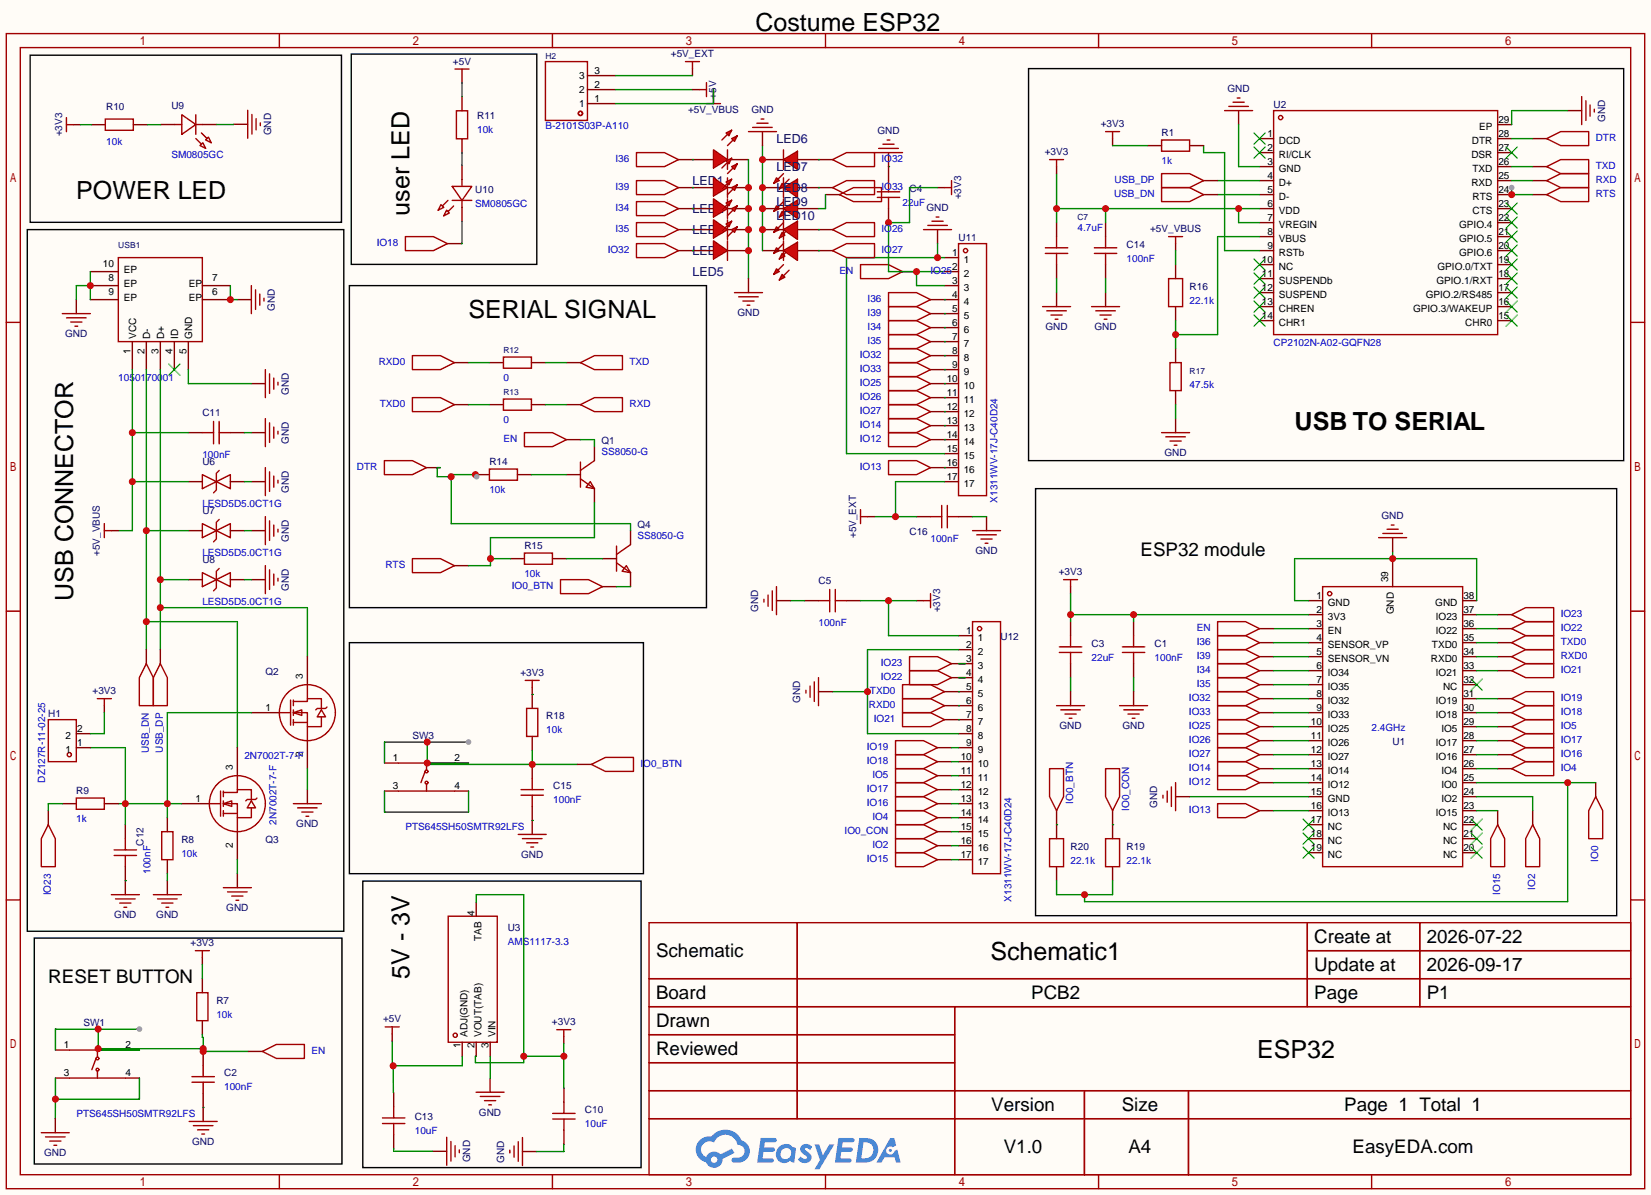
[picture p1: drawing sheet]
<svg xmlns="http://www.w3.org/2000/svg" width="299mm" height="217mm" viewBox="0 0 299 217" stroke-linecap="round" stroke-linejoin="round" font-family="sans-serif">
<defs><g id="words">
<g font-size="4.5">
<text x="137" y="5.6">Costume ESP32</text>
<text x="13.8" y="36">POWER LED</text>
<text x="74.3" y="39.1" transform="rotate(-90 74.3 39.1)">user LED</text>
<text x="85" y="57.6">SERIAL SIGNAL</text>
<text x="234.8" y="77.9">USB TO SERIAL</text>
<text x="13.3" y="109" transform="rotate(-90 13.3 109)">USB CONNECTOR</text>
<text x="74.3" y="177.5" transform="rotate(-90 74.3 177.5)">5V - 3V</text>
<text x="179.6" y="174.2">Schematic1</text>
<text x="228" y="192">ESP32</text>
</g>
<g font-size="3.4">
<text x="206.9" y="100.8">ESP32 module</text>
<text x="119" y="173.6">Schematic</text>
<text x="238.4" y="171.1">Create at</text>
<text x="258.8" y="171.1">2026-07-22</text>
<text x="8.8" y="178.3">RESET BUTTON</text>
<text x="238.4" y="176.2">Update at</text>
<text x="258.8" y="176.2">2026-09-17</text>
<text x="119" y="181.2">Board</text>
<text x="187" y="181.2">PCB2</text>
<text x="238.4" y="181.2">Page</text>
<text x="258.8" y="181.2">P1</text>
<text x="119" y="186.3">Drawn</text>
<text x="119" y="191.4">Reviewed</text>
<text x="179.8" y="201.6">Version</text>
<text x="203.5" y="201.6">Size</text>
<text x="243.8" y="201.6">Page 1 Total 1</text>
<text x="182.1" y="209.2">V1.0</text>
<text x="204.7" y="209.2">A4</text>
<text x="245.3" y="209.2">EasyEDA.com</text>
</g>
<g font-size="2.3" fill="#000080">
<text x="140.8" y="25.9">LED6</text>
<text x="125.6" y="33.5">LED1</text>
<text x="140.8" y="31">LED7</text>
<text x="140.8" y="34.8">LED8</text>
<text x="125.6" y="38.6">LED2</text>
<text x="140.8" y="37.3">LED9</text>
<text x="140.8" y="39.8">LED10</text>
<text x="125.6" y="42.4">LED3</text>
<text x="125.6" y="46.2">LED4</text>
<text x="125.6" y="50">LED5</text>
</g>
<g font-size="1.8" fill="#000080">
<text x="82.2" y="11.7">+5V</text>
<text x="121.7" y="10.4">+5V_EXT</text>
<text x="129.9" y="17.9" transform="rotate(-90 129.9 17.9)">+5V</text>
<text x="222.6" y="16.7">GND</text>
<text x="19.3" y="19.9">R10</text>
<text x="31.1" y="19.8">U9</text>
<text x="86.5" y="21.6">R11</text>
<text x="124.8" y="20.5">+5V_VBUS</text>
<text x="136.3" y="20.5">GND</text>
<text x="199.7" y="23.1">+3V3</text>
<text x="231" y="19.5">U2</text>
<text x="291.2" y="22.1" transform="rotate(-90 291.2 22.1)">GND</text>
<text x="11.3" y="24.8" transform="rotate(-90 11.3 24.8)">+3V3</text>
<text x="49.2" y="24.6" transform="rotate(-90 49.2 24.6)">GND</text>
<text x="159.1" y="24.3">GND</text>
<text x="189.5" y="28.2">+3V3</text>
<text x="210.7" y="24.6">R1</text>
<text x="86.2" y="35.1">U10</text>
<text x="165" y="34.8">C4</text>
<text x="168" y="38.3">GND</text>
<text x="174.3" y="36.2" transform="rotate(-90 174.3 36.2)">+3V3</text>
<text x="173.9" y="43.7">U11</text>
<text x="204.3" y="44.9">C14</text>
<text x="208.6" y="42.1">+5V_VBUS</text>
<text x="215.8" y="52.5">R16</text>
<text x="49.9" y="56.4" transform="rotate(-90 49.9 56.4)">GND</text>
<text x="133.7" y="57.4">GND</text>
<text x="189.6" y="59.9">GND</text>
<text x="198.5" y="59.9">GND</text>
<text x="11.8" y="61.2">GND</text>
<text x="52.4" y="71.6" transform="rotate(-90 52.4 71.6)">GND</text>
<text x="36.7" y="75.4">C11</text>
<text x="52.4" y="80.5" transform="rotate(-90 52.4 80.5)">GND</text>
<text x="109.1" y="80.5">Q1</text>
<text x="211.2" y="82.8">GND</text>
<text x="36.7" y="84.3">U6</text>
<text x="52.4" y="89.4" transform="rotate(-90 52.4 89.4)">GND</text>
<text x="88.8" y="84.3">R14</text>
<text x="36.7" y="93.2">U7</text>
<text x="115.6" y="95.7">Q4</text>
<text x="250.6" y="94.2">GND</text>
<text x="18.1" y="100.9" transform="rotate(-90 18.1 100.9)">+5V_VBUS</text>
<text x="52.4" y="98.3" transform="rotate(-90 52.4 98.3)">GND</text>
<text x="95.1" y="99.5">R15</text>
<text x="155.3" y="97.6" transform="rotate(-90 155.3 97.6)">+5V_EXT</text>
<text x="165" y="97">C16</text>
<text x="176.9" y="100.5">GND</text>
<text x="36.7" y="102.1">U8</text>
<text x="52.4" y="107.2" transform="rotate(-90 52.4 107.2)">GND</text>
<text x="148.5" y="105.9">C5</text>
<text x="192" y="104.4">+3V3</text>
<text x="137.5" y="111" transform="rotate(-90 137.5 111)">GND</text>
<text x="170.5" y="111.1" transform="rotate(-90 170.5 111.1)">+3V3</text>
<text x="181.5" y="116">U12</text>
<text x="198" y="117.3">C3</text>
<text x="209.4" y="117.3">C1</text>
<text x="16.8" y="125.9">+3V3</text>
<text x="48.1" y="122.4">Q2</text>
<text x="94.4" y="122.6">+3V3</text>
<text x="8.8" y="130">H1</text>
<text x="99.1" y="130.5">R18</text>
<text x="145.1" y="127.5" transform="rotate(-90 145.1 127.5)">GND</text>
<text x="74.8" y="134.1">SW3</text>
<text x="192.2" y="132.3">GND</text>
<text x="203.6" y="132.3">GND</text>
<text x="252.6" y="135.1">U1</text>
<text x="13.8" y="144">R9</text>
<text x="100.3" y="143.2">C15</text>
<text x="209.9" y="146.5" transform="rotate(-90 209.9 146.5)">GND</text>
<text x="26" y="153.4" transform="rotate(-90 26 153.4)">C12</text>
<text x="32.9" y="152.9">R8</text>
<text x="48.1" y="152.9">Q3</text>
<text x="53.7" y="150.1">GND</text>
<text x="94.5" y="155.7">GND</text>
<text x="194.2" y="154.1">R20</text>
<text x="204.3" y="154.1">R19</text>
<text x="20.7" y="166.6">GND</text>
<text x="28.3" y="166.6">GND</text>
<text x="41" y="165.3">GND</text>
<text x="34.6" y="171.7">+3V3</text>
<text x="92.1" y="168.8">U3</text>
<text x="39.2" y="182.1">R7</text>
<text x="69.5" y="185.5">+5V</text>
<text x="100.1" y="186">+3V3</text>
<text x="15.1" y="186.1">SW1</text>
<text x="40.7" y="195.3">C2</text>
<text x="75.2" y="203.2">C13</text>
<text x="86.9" y="202.4">GND</text>
<text x="106.1" y="202">C10</text>
<text x="8" y="209.8">GND</text>
<text x="34.8" y="207.7">GND</text>
<text x="85.3" y="210.9" transform="rotate(-90 85.3 210.9)">GND</text>
<text x="91.4" y="210.9" transform="rotate(-90 91.4 210.9)">GND</text>
</g>
<g font-size="1.8">
<text x="105" y="17">2</text>
<text x="105" y="14.4">3</text>
<text x="107.8" y="15.9">2</text>
<text x="107.8" y="13.4">3</text>
<text x="105" y="19.5">1</text>
<text x="107.8" y="18.5">1</text>
<text x="268.3" y="23.6">EP</text>
<text x="271.8" y="22.3">29</text>
<text x="229.9" y="24.8">1</text>
<text x="229.9" y="27.4">2</text>
<text x="229.9" y="29.9">3</text>
<text x="232" y="26.1">DCD</text>
<text x="232" y="28.6">RI/CLK</text>
<text x="266.9" y="28.6">DSR</text>
<text x="267" y="26.1">DTR</text>
<text x="271.8" y="29.9">26</text>
<text x="271.8" y="27.4">27</text>
<text x="271.8" y="24.8">28</text>
<text x="229.9" y="32.5">4</text>
<text x="229.9" y="35">5</text>
<text x="232" y="31.2">GND</text>
<text x="232" y="33.7">D+</text>
<text x="266.9" y="33.7">RXD</text>
<text x="267.1" y="31.2">TXD</text>
<text x="271.8" y="35">24</text>
<text x="271.8" y="32.5">25</text>
<text x="229.9" y="37.5">6</text>
<text x="229.9" y="40.1">7</text>
<text x="232" y="36.3">D-</text>
<text x="232" y="38.8">VDD</text>
<text x="232" y="41.3">VREGIN</text>
<text x="264.7" y="41.3">GPIO.4</text>
<text x="267.1" y="38.8">CTS</text>
<text x="267.1" y="36.3">RTS</text>
<text x="271.8" y="40.1">22</text>
<text x="271.8" y="37.5">23</text>
<text x="172.7" y="46.4">1</text>
<text x="174.8" y="47.7">1</text>
<text x="228.9" y="47.7">10</text>
<text x="229.9" y="42.6">8</text>
<text x="229.9" y="45.2">9</text>
<text x="232" y="43.9">VBUS</text>
<text x="232" y="46.4">RSTb</text>
<text x="264.7" y="46.4">GPIO.6</text>
<text x="264.7" y="43.9">GPIO.5</text>
<text x="271.8" y="47.7">19</text>
<text x="271.8" y="45.2">20</text>
<text x="271.8" y="42.6">21</text>
<text x="18.7" y="48.5">10</text>
<text x="19.7" y="51">8</text>
<text x="19.7" y="53.6">9</text>
<text x="22.5" y="52">EP</text>
<text x="22.5" y="49.5">EP</text>
<text x="34.3" y="52">EP</text>
<text x="38.5" y="53.6">6</text>
<text x="38.5" y="51">7</text>
<text x="172.7" y="51.5">3</text>
<text x="172.7" y="49">2</text>
<text x="174.8" y="52.8">3</text>
<text x="174.8" y="50.2">2</text>
<text x="228.9" y="50.2">11</text>
<text x="228.9" y="52.8">12</text>
<text x="232" y="49">NC</text>
<text x="232" y="51.5">SUSPENDb</text>
<text x="260.5" y="51.5">GPIO.1/RXT</text>
<text x="260.7" y="49">GPIO.0/TXT</text>
<text x="271.8" y="52.8">17</text>
<text x="271.8" y="50.2">18</text>
<text x="22.5" y="54.6">EP</text>
<text x="34.3" y="54.6">EP</text>
<text x="172.7" y="59.1">6</text>
<text x="172.7" y="56.6">5</text>
<text x="172.7" y="54">4</text>
<text x="174.8" y="57.9">5</text>
<text x="174.8" y="55.3">4</text>
<text x="228.9" y="55.3">13</text>
<text x="228.9" y="57.9">14</text>
<text x="232" y="54">SUSPEND</text>
<text x="232" y="56.6">CHREN</text>
<text x="232" y="59.1">CHR1</text>
<text x="256.3" y="56.6">GPIO.3/WAKEUP</text>
<text x="258.6" y="54">GPIO.2/RS485</text>
<text x="265.8" y="59.1">CHR0</text>
<text x="271.8" y="57.9">15</text>
<text x="271.8" y="55.3">16</text>
<text x="23.7" y="64.3" transform="rotate(-90 23.7 64.3)">1</text>
<text x="24.7" y="61.5" transform="rotate(-90 24.7 61.5)">VCC</text>
<text x="26.2" y="64.3" transform="rotate(-90 26.2 64.3)">2</text>
<text x="27.2" y="61.5" transform="rotate(-90 27.2 61.5)">D-</text>
<text x="28.8" y="64.3" transform="rotate(-90 28.8 64.3)">3</text>
<text x="29.8" y="61.5" transform="rotate(-90 29.8 61.5)">D+</text>
<text x="31.3" y="64.3" transform="rotate(-90 31.3 64.3)">4</text>
<text x="32.3" y="61.5" transform="rotate(-90 32.3 61.5)">ID</text>
<text x="33.9" y="64.3" transform="rotate(-90 33.9 64.3)">5</text>
<text x="34.9" y="61.5" transform="rotate(-90 34.9 61.5)">GND</text>
<text x="172.7" y="64.2">8</text>
<text x="172.7" y="61.7">7</text>
<text x="174.8" y="65.5">8</text>
<text x="174.8" y="62.9">7</text>
<text x="174.8" y="60.4">6</text>
<text x="171.7" y="71.8">11</text>
<text x="171.7" y="69.3">10</text>
<text x="172.7" y="66.7">9</text>
<text x="174.8" y="70.6">10</text>
<text x="174.8" y="68">9</text>
<text x="171.7" y="76.9">13</text>
<text x="171.7" y="74.4">12</text>
<text x="174.8" y="75.6">12</text>
<text x="174.8" y="73.1">11</text>
<text x="171.7" y="82">15</text>
<text x="171.7" y="79.4">14</text>
<text x="174.8" y="83.3">15</text>
<text x="174.8" y="80.7">14</text>
<text x="174.8" y="78.2">13</text>
<text x="171.7" y="87.1">17</text>
<text x="171.7" y="84.5">16</text>
<text x="174.8" y="88.3">17</text>
<text x="174.8" y="85.8">16</text>
<text x="251.8" y="105.6" transform="rotate(-90 251.8 105.6)">39</text>
<text x="238.8" y="108.7">1</text>
<text x="238.8" y="111.2">2</text>
<text x="238.8" y="113.7">3</text>
<text x="240.8" y="109.9">GND</text>
<text x="240.8" y="112.5">3V3</text>
<text x="252.8" y="111.5" transform="rotate(-90 252.8 111.5)">GND</text>
<text x="260.3" y="109.9">GND</text>
<text x="260.4" y="112.5">IO23</text>
<text x="265.4" y="113.7">36</text>
<text x="265.4" y="111.2">37</text>
<text x="265.4" y="108.7">38</text>
<text x="175.3" y="117.5">2</text>
<text x="175.3" y="115">1</text>
<text x="177.3" y="118.8">2</text>
<text x="177.3" y="116.3">1</text>
<text x="238.8" y="116.3">4</text>
<text x="238.8" y="118.8">5</text>
<text x="240.8" y="115">EN</text>
<text x="240.8" y="117.5">SENSOR_VP</text>
<text x="259.7" y="117.5">TXD0</text>
<text x="260.4" y="115">IO22</text>
<text x="265.4" y="118.8">34</text>
<text x="265.4" y="116.3">35</text>
<text x="55" y="123.2" transform="rotate(-90 55 123.2)">3</text>
<text x="175.3" y="125.2">5</text>
<text x="175.3" y="122.6">4</text>
<text x="175.3" y="120.1">3</text>
<text x="177.3" y="123.9">4</text>
<text x="177.3" y="121.4">3</text>
<text x="238.8" y="121.4">6</text>
<text x="238.8" y="123.9">7</text>
<text x="240.8" y="120.1">SENSOR_VN</text>
<text x="240.8" y="122.6">IO34</text>
<text x="240.8" y="125.2">IO35</text>
<text x="259.5" y="120.1">RXD0</text>
<text x="260.4" y="122.6">IO21</text>
<text x="261.7" y="125.2">NC</text>
<text x="265.4" y="123.9">32</text>
<text x="265.4" y="121.4">33</text>
<text x="48.1" y="129">1</text>
<text x="175.3" y="130.2">7</text>
<text x="175.3" y="127.7">6</text>
<text x="177.3" y="131.5">7</text>
<text x="177.3" y="129">6</text>
<text x="177.3" y="126.4">5</text>
<text x="237.8" y="131.5">10</text>
<text x="238.8" y="126.4">8</text>
<text x="238.8" y="129">9</text>
<text x="240.8" y="127.7">IO32</text>
<text x="240.8" y="130.2">IO33</text>
<text x="260.4" y="130.2">IO18</text>
<text x="260.4" y="127.7">IO19</text>
<text x="265.4" y="131.5">29</text>
<text x="265.4" y="129">30</text>
<text x="265.4" y="126.4">31</text>
<text x="11.9" y="136.6">1</text>
<text x="11.9" y="134.1">2</text>
<text x="14" y="135.3">1</text>
<text x="14" y="132.8">2</text>
<text x="55" y="137.4" transform="rotate(-90 55 137.4)">2</text>
<text x="174.3" y="137.9">10</text>
<text x="175.3" y="135.3">9</text>
<text x="175.3" y="132.8">8</text>
<text x="177.3" y="136.6">9</text>
<text x="177.3" y="134.1">8</text>
<text x="237.8" y="134.1">11</text>
<text x="237.8" y="136.6">12</text>
<text x="240.8" y="132.8">IO25</text>
<text x="240.8" y="135.3">IO26</text>
<text x="240.8" y="137.9">IO27</text>
<text x="260.4" y="137.9">IO16</text>
<text x="260.4" y="135.3">IO17</text>
<text x="261.4" y="132.8">IO5</text>
<text x="265.4" y="136.6">27</text>
<text x="265.4" y="134.1">28</text>
<text x="42.3" y="139.7" transform="rotate(-90 42.3 139.7)">3</text>
<text x="71.3" y="143.2">3</text>
<text x="71.3" y="138.1">1</text>
<text x="82.4" y="143.2">4</text>
<text x="82.4" y="138.1">2</text>
<text x="174.3" y="142.9">12</text>
<text x="174.3" y="140.4">11</text>
<text x="177.3" y="141.7">11</text>
<text x="177.3" y="139.1">10</text>
<text x="237.8" y="139.1">13</text>
<text x="237.8" y="141.7">14</text>
<text x="240.8" y="140.4">IO14</text>
<text x="240.8" y="142.9">IO12</text>
<text x="261.4" y="142.9">IO0</text>
<text x="261.4" y="140.4">IO4</text>
<text x="265.4" y="141.7">25</text>
<text x="265.4" y="139.1">26</text>
<text x="35.4" y="145.5">1</text>
<text x="174.3" y="148">14</text>
<text x="174.3" y="145.5">13</text>
<text x="177.3" y="149.3">14</text>
<text x="177.3" y="146.8">13</text>
<text x="177.3" y="144.2">12</text>
<text x="237.8" y="144.2">15</text>
<text x="237.8" y="146.8">16</text>
<text x="237.8" y="149.3">17</text>
<text x="240.8" y="145.5">GND</text>
<text x="240.8" y="148">IO13</text>
<text x="260.4" y="148">IO15</text>
<text x="261.4" y="145.5">IO2</text>
<text x="265.4" y="149.3">22</text>
<text x="265.4" y="146.8">23</text>
<text x="265.4" y="144.2">24</text>
<text x="42.3" y="153.9" transform="rotate(-90 42.3 153.9)">2</text>
<text x="174.3" y="155.6">17</text>
<text x="174.3" y="153.1">16</text>
<text x="174.3" y="150.6">15</text>
<text x="177.3" y="154.4">16</text>
<text x="177.3" y="151.8">15</text>
<text x="237.8" y="151.8">18</text>
<text x="237.8" y="154.4">19</text>
<text x="240.8" y="150.6">NC</text>
<text x="240.8" y="153.1">NC</text>
<text x="240.8" y="155.6">NC</text>
<text x="261.7" y="155.6">NC</text>
<text x="261.7" y="153.1">NC</text>
<text x="261.7" y="150.6">NC</text>
<text x="265.4" y="154.4">20</text>
<text x="265.4" y="151.8">21</text>
<text x="177.3" y="156.9">17</text>
<text x="86.1" y="166.1" transform="rotate(-90 86.1 166.1)">4</text>
<text x="87.3" y="170.7" transform="rotate(-90 87.3 170.7)">TAB</text>
<text x="11.6" y="190.2">1</text>
<text x="22.8" y="190.2">2</text>
<text x="83.5" y="190.2" transform="rotate(-90 83.5 190.2)">1</text>
<text x="84.8" y="188.1" transform="rotate(-90 84.8 188.1)">ADJ(GND)</text>
<text x="86.1" y="190.2" transform="rotate(-90 86.1 190.2)">2</text>
<text x="87.3" y="188.1" transform="rotate(-90 87.3 188.1)">VOUT(TAB)</text>
<text x="88.6" y="190.2" transform="rotate(-90 88.6 190.2)">3</text>
<text x="89.9" y="188.1" transform="rotate(-90 89.9 188.1)">VIN</text>
<text x="11.6" y="195.3">3</text>
<text x="22.8" y="195.3">4</text>
</g>
<g font-size="1.8" fill="#00f">
<text x="98.9" y="23.3">B-2101S03P-A110</text>
<text x="19.3" y="26.3">10k</text>
<text x="31.1" y="28.6">SM0805GC</text>
<text x="86.5" y="24.2">10k</text>
<text x="111.7" y="29.4">I36</text>
<text x="159.9" y="29.4">IO32</text>
<text x="210.7" y="29.7">1k</text>
<text x="289.4" y="25.6">DTR</text>
<text x="111.7" y="34.5">I39</text>
<text x="159.9" y="34.5">IO33</text>
<text x="202.1" y="35.8">USB_DN</text>
<text x="202.2" y="33.2">USB_DP</text>
<text x="289.4" y="30.7">TXD</text>
<text x="289.4" y="33.2">RXD</text>
<text x="289.4" y="35.8">RTS</text>
<text x="86.2" y="37.6">SM0805GC</text>
<text x="111.7" y="38.3">I34</text>
<text x="163.7" y="37.3">22uF</text>
<text x="195.5" y="41.9">4.7uF</text>
<text x="68.3" y="44.7">IO18</text>
<text x="110.2" y="45.9">IO32</text>
<text x="111.7" y="42.1">I35</text>
<text x="159.9" y="45.9">IO27</text>
<text x="159.9" y="42.1">IO26</text>
<text x="204.3" y="47.5">100nF</text>
<text x="152.3" y="49.7">EN</text>
<text x="168.8" y="49.7">IO25</text>
<text x="157.4" y="54.8">I36</text>
<text x="157.4" y="57.4">I39</text>
<text x="157.4" y="59.9">I34</text>
<text x="215.8" y="55.1">22.1k</text>
<text x="156" y="65">IO32</text>
<text x="157.4" y="62.4">I35</text>
<text x="231" y="62.7">CP2102N-A02-GQFN28</text>
<text x="21.5" y="69.1">1050170001</text>
<text x="68.7" y="66.3">RXD0</text>
<text x="91.3" y="69.1">0</text>
<text x="114.2" y="66.3">TXD</text>
<text x="156" y="67.5">IO33</text>
<text x="156" y="70.1">IO25</text>
<text x="215.8" y="70.3">47.5k</text>
<text x="68.9" y="73.9">TXD0</text>
<text x="91.3" y="76.7">0</text>
<text x="114.2" y="73.9">RXD</text>
<text x="156" y="72.6">IO26</text>
<text x="156" y="75.1">IO27</text>
<text x="156" y="77.7">IO14</text>
<text x="36.7" y="83">100nF</text>
<text x="91.3" y="80.2">EN</text>
<text x="109.1" y="82.5">SS8050-G</text>
<text x="156" y="80.2">IO12</text>
<text x="64.7" y="85.3">DTR</text>
<text x="88.8" y="89.4">10k</text>
<text x="156" y="85.3">IO13</text>
<text x="36.7" y="91.9">LESD5D5.0CT1G</text>
<text x="180.9" y="91.2" transform="rotate(-90 180.9 91.2)">X1311WV-17J-C40D24</text>
<text x="36.7" y="100.8">LESD5D5.0CT1G</text>
<text x="115.6" y="97.8">SS8050-G</text>
<text x="168.8" y="98.3">100nF</text>
<text x="69.9" y="103.1">RTS</text>
<text x="92.8" y="106.9">IO0_BTN</text>
<text x="95.1" y="104.6">10k</text>
<text x="36.7" y="109.7">LESD5D5.0CT1G</text>
<text x="148.5" y="113.5">100nF</text>
<text x="283.1" y="112">IO23</text>
<text x="198" y="119.9">22uF</text>
<text x="209.4" y="119.9">100nF</text>
<text x="217.1" y="117.1">I36</text>
<text x="217.1" y="119.6">I39</text>
<text x="217.1" y="114.5">EN</text>
<text x="283.1" y="114.5">IO22</text>
<text x="283.1" y="117.1">TXD0</text>
<text x="283.1" y="119.6">RXD0</text>
<text x="157.8" y="125.9">TXD0</text>
<text x="159.8" y="120.9">IO23</text>
<text x="159.8" y="123.4">IO22</text>
<text x="217.1" y="122.1">I34</text>
<text x="217.1" y="124.7">I35</text>
<text x="283.1" y="122.1">IO21</text>
<text x="157.6" y="128.5">RXD0</text>
<text x="158.5" y="131">IO21</text>
<text x="215.6" y="127.2">IO32</text>
<text x="215.6" y="129.8">IO33</text>
<text x="283.1" y="127.2">IO19</text>
<text x="283.1" y="129.8">IO18</text>
<text x="27" y="136.6" transform="rotate(-90 27 136.6)">USB_DN</text>
<text x="29.6" y="136.5" transform="rotate(-90 29.6 136.5)">USB_DP</text>
<text x="44.3" y="137.6">2N7002T-7-F</text>
<text x="99.1" y="133.1">10k</text>
<text x="157.2" y="136.1">IO19</text>
<text x="215.6" y="132.3">IO25</text>
<text x="215.6" y="134.8">IO26</text>
<text x="215.6" y="137.4">IO27</text>
<text x="248.8" y="132.6">2.4GHz</text>
<text x="283.1" y="132.3">IO5</text>
<text x="283.1" y="134.8">IO17</text>
<text x="283.1" y="137.4">IO16</text>
<text x="8.2" y="142" transform="rotate(-90 8.2 142)">DZ127R-11-02-25</text>
<text x="116.2" y="139.1">IO0_BTN</text>
<text x="157.2" y="143.7">IO17</text>
<text x="157.2" y="138.6">IO18</text>
<text x="158.2" y="141.2">IO5</text>
<text x="215.6" y="139.9">IO14</text>
<text x="215.6" y="142.5">IO12</text>
<text x="283.1" y="139.9">IO4</text>
<text x="13.8" y="149.1">1k</text>
<text x="50.1" y="149.6" transform="rotate(-90 50.1 149.6)">2N7002T-7-F</text>
<text x="100.3" y="145.8">100nF</text>
<text x="157.2" y="146.3">IO16</text>
<text x="158.2" y="148.8">IO4</text>
<text x="194.7" y="145.8" transform="rotate(-90 194.7 145.8)">IO0_BTN</text>
<text x="204.8" y="147.1" transform="rotate(-90 204.8 147.1)">IO0_CON</text>
<text x="215.6" y="147.5">IO13</text>
<text x="32.9" y="155.4">10k</text>
<text x="73.6" y="150.6">PTS645SH50SMTR92LFS</text>
<text x="153.2" y="151.3">IO0_CON</text>
<text x="158.2" y="153.9">IO2</text>
<text x="27.3" y="158.5" transform="rotate(-90 27.3 158.5)">100nF</text>
<text x="157.2" y="156.4">IO15</text>
<text x="194.2" y="156.7">22.1k</text>
<text x="204.3" y="156.7">22.1k</text>
<text x="278.5" y="161.4" transform="rotate(-90 278.5 161.4)">IO2</text>
<text x="289.9" y="156.3" transform="rotate(-90 289.9 156.3)">IO0</text>
<text x="9.2" y="162.4" transform="rotate(-90 9.2 162.4)">IO23</text>
<text x="183.5" y="163.6" transform="rotate(-90 183.5 163.6)">X1311WV-17J-C40D24</text>
<text x="272.1" y="162.3" transform="rotate(-90 272.1 162.3)">IO15</text>
<text x="92.1" y="171.4">AMS1117-3.3</text>
<text x="39.2" y="184.6">10k</text>
<text x="56.5" y="191.2">EN</text>
<text x="40.7" y="197.8">100nF</text>
<text x="13.9" y="202.7">PTS645SH50SMTR92LFS</text>
<text x="75.2" y="205.7">10uF</text>
<text x="106.1" y="204.5">10uF</text>
</g>
<g font-size="1.5" fill="#000080">
<text x="98.9" y="10.6">H2</text>
<text x="195.5" y="39.8">C7</text>
<text x="21.5" y="44.9">USB1</text>
<text x="91.3" y="64">R12</text>
<text x="91.3" y="71.6">R13</text>
<text x="215.8" y="67.8">R17</text>
</g>
</g></defs>
<path d="M0 0h299.5v216.8h-299.5z" fill="#fffcf7"/>
<g fill="none" stroke="#a10000" stroke-width=".25">
<path d="M1.1 6.1h297.2v209.5h-297.2zM3.7 8.6h292.1v204.5h-292.1zM50.7 6.1v2.5M100.2 6.1v2.5M149.7 6.1v2.5M199.3 6.1v2.5M248.8 6.1v2.5M1.1 58.5h2.6M295.8 58.5h2.5M1.1 110.9h2.6M295.8 110.9h2.5M1.1 163.3h2.6"/>
<path d="M117.7 167.4h178.1v45.7h-178.1zM117.7 177.5h178.1M144.6 167.4v35.5M237.1 167.4v15.2M237.1 172.5h58.7M257.5 167.4v15.2M295.8 163.3h2.5M117.7 182.6h178.1M117.7 187.7h55.5M117.7 197.9h178.1M117.7 192.8h55.5M173.2 182.6v30.5"/>
<path d="M196.7 197.9v15.2M215.6 197.9v15.2M50.7 213.1v2.5M100.2 213.1v2.5M117.7 202.9h178.1M149.7 213.1v2.5M199.3 213.1v2.5M248.8 213.1v2.5"/>
</g>
<g fill="#5487ff">
<path d="M145.5 207.8a1.3 1.3 0 0 1 1.8 .3l-.4 .6a.54 .54 0 0 0-.9-.2l.1 .2a1.58 1.58 0 0 1 1.1 1.5 1.43 1.43 0 0 1-2.5 .2l.5-.6a.64 .64 0 0 0 .5 .5 .64 .64 0 0 0 .7-.3l-.2-.3a1.6 1.6 0 0 1-1-1.5z"/>
<path d="M147.7 207.6h.9l.7 2 1.1-2h.9l-2.7 4.5h-.9l1-1.6z"/>
<path d="M138 206.4h1.6a1.31 1.31 0 0 1 1.2 .2 .4 .4 0 0 1-.3 .6h-1.8l-.1 1h1.6a.4 .4 0 0 1 .4 .4 .4 .4 0 0 1-.4 .4h-1.7l-.2 1.1h.8a1.23 1.23 0 0 1 1.2 .2 .39 .39 0 0 1-.3 .6h-2.7z"/>
<path d="M152.1 206.4h1.6a1.32 1.32 0 0 1 1.3 .2 .39 .39 0 0 1-.4 .6h-1.7l-.2 1h1.7a.4 .4 0 0 1 .3 .4 .4 .4 0 0 1-.4 .4l-1.7-.1-.2 1.2h.8a1.23 1.23 0 0 1 1.2 .2 .39 .39 0 0 1-.3 .6h-2.7z"/>
<path d="M161.5 206.4h.7l.4 1.4-.7 .3a.75 .75 0 0 0-1.1 .3 .75 .75 0 0 0 .5 1.1 .75 .75 0 0 0 .9-.7l.6-.3 .6 2.4h-.9l-.2-.9h-1.9l-.5 .9h-.9z"/>
<path d="M155.9 206.4l-.7 4.5h1.5a2.27 2.27 0 0 0 2.6-2.3 2.27 2.27 0 0 0-2.7-2.2zM156.6 207.2a1.5 1.5 0 0 1 1.8 1.6 1.5 1.5 0 0 1-1.9 1.3h-.3z"/>
<path d="M141.3 208.1a1.62 1.62 0 0 0-.4 2.1 1.62 1.62 0 0 0 2 .6l.4-.2 .3 .2 .5 .1 .3-2.5-.2-.2-.4-.1a1.58 1.58 0 0 0-2.5 0zM141.9 208.6a.99 .99 0 0 1 1.6 .3 .99 .99 0 0 1-.9 1.4 .94 .94 0 0 1-1-.6 .94 .94 0 0 1 .3-1.1z"/>
<path d="M126.9 206.8a2.37 2.37 0 0 0 1.2 4.1 1.54 1.54 0 0 0 1.7 .9 1.54 1.54 0 0 0 1.3-1.6l2.1-1-.5-.8-2 1a1.57 1.57 0 0 0-2.6 .5 1.5 1.5 0 0 1-.8-2.1 1.5 1.5 0 0 1 2.2-.5 2.23 2.23 0 0 1 2.3-1.4 2.23 2.23 0 0 1 2 1.8 1.16 1.16 0 0 1 1.2 1.1 1.16 1.16 0 0 1-1 1.2h-.7a.47 .47 0 0 0-.6 .4 .47 .47 0 0 0 .4 .5 2.23 2.23 0 0 0 2.3-.6 2.23 2.23 0 0 0 .4-2.3 2.16 2.16 0 0 0-1.3-1.1 3.2 3.2 0 0 0-5.4-.7l-1.2 .1zM129 210.4a.58 .58 0 0 1 1.1 0 .58 .58 0 0 1-1.1 0z"/>
<circle cx="161.5" cy="208.7" r=".28"/>
</g>
<g fill="none" stroke="#a10000" stroke-width=".25">
<path d="M159.1 34.8h4.1M159.1 35.8h4.1M161.2 32.8v2M161.2 35.8v2M231 20.1h40.7v40.6h-40.7zM21.5 46.7h15.2v15.3h-15.2zM189.6 46h4.1M189.6 45h4.1M191.6 42.9v2.1M191.6 46v2M198.5 46h4.1M198.5 45h4.1"/>
<path d="M200.5 42.9v2.1M200.5 46v2M212 50.5h2.5v5.1h-2.5zM36.7 78.5h2M38.7 76.5v4M39.8 78.5h2M39.8 76.5v4M91.3 64.8h5.1v2h-5.1zM91.3 72.4h5.1v2h-5.1zM212.2 65.8h2v5.1h-2zM36.7 95l2.5 1.3-2.5 1.2zM36.7 86.1l2.5 1.3-2.5 1.2z"/>
<path d="M39.2 96.3l2.6-1.3v2.5zM39.2 87.4l2.6-1.3v2.5zM39.8 94.2l-.6 .5v3.1l-.5 .5M39.8 85.3l-.6 .6v3l-.5 .5M88.8 85.1h5.1v2h-5.1zM105.3 83.8v4.6M105.3 86.9l2.5 1.7M107.1 87.4l.7 1.2-1.5-.2zM107.8 83.6l-2.5 1.7M111.8 99.1v4.5M114.4 98.8l-2.6 1.8M168.8 93.7h2"/>
<path d="M170.8 91.7v4.1M171.8 93.7h2.1M171.8 91.7v4.1M36.7 103.9l2.5 1.3-2.5 1.2zM39.2 105.2l2.6-1.3v2.5zM39.8 103.1l-.6 .5v3.1l-.5 .5M95.1 100.3h5.1v2.1h-5.1zM111.8 102.1l2.6 1.8M113.6 102.6l.8 1.3-1.6-.3zM148.5 109h2M150.5 106.9v4.1M151.5 109h2"/>
<path d="M151.5 106.9v4.1M192.2 117.3h4M192.2 118.4h4M194.2 115.3v2M194.2 118.4v2M203.6 117.3h4M203.6 118.4h4M205.6 115.3v2M205.6 118.4v2M239.9 106.4h25.4v50.8h-25.4zM72.3 138.4h10.1M77.1 139.9l-.8 2.1"/>
<path d="M77.4 138.4v1.3M95.5 128.5h2.1v5.1h-2.1zM20.7 154.2h4.1M20.7 155.2h4.1M22.7 152.1v2.1M22.7 155.2v2M29.3 150.9h2.1v5.1h-2.1zM72.3 143.5h10.1M77.4 142.2v1.3M94.5 143.2h4.1M94.5 144.3h4.1M96.5 141.2v2"/>
<path d="M96.5 144.3v2M190.4 152.1h2.5v5.1h-2.5zM200.5 152.1h2.6v5.1h-2.6zM81.3 166.2h8.9v22.9h-8.9zM12.6 195.6h10.2M12.6 190.5h10.2M17.4 192l-.7 2.1M17.7 190.5v1.3M17.7 194.3v1.3M34.8 195.3h4.1M34.8 196.3h4.1M35.7 180.1h2v5.1h-2z"/>
<path d="M36.8 193.3v2M36.8 196.3v2.1M102.3 200v2M69.4 203.8h4M69.4 202.8h4M71.4 200.8v2M71.4 203.8v2.1M100.3 203h4M100.3 202h4M102.3 203v2"/>
<circle cx="232.3" cy="21.3" r=".38"/>
<circle cx="241.2" cy="107.7" r=".38"/>
<circle cx="77.4" cy="140" r=".25"/>
<circle cx="77.4" cy="142" r=".25"/>
<circle cx="17.7" cy="192" r=".25"/>
<circle cx="17.7" cy="194.1" r=".25"/>
<circle cx="82.6" cy="187.8" r=".38"/>
</g>
<g fill="none" stroke="#870000" stroke-width=".25">
<path d="M161.2 30.2v2.6M161.2 37.8v2.6M228.5 25.1h2.5M228.5 27.7h2.5M228.5 30.2h2.5M228.5 32.8h2.5M228.5 35.3h2.5M228.5 37.8h2.5M271.7 25.1h2.5M271.7 27.7h2.5M271.7 30.2h2.5M271.7 32.8h2.5"/>
<path d="M271.7 35.3h2.5M271.7 37.8h2.5M271.7 22.6h2.5M16.4 54.4h5.1M16.4 51.8h5.1M16.4 49.3h5.1M36.7 54.4h5.1M36.7 51.8h5.1M191.6 40.4v2.5M191.6 48v2.5M200.5 40.4v2.5M200.5 48v2.5"/>
<path d="M213.2 48v2.5M213.2 55.6v2.6M228.5 40.4h2.5M228.5 42.9h2.5M228.5 45.5h2.5M228.5 48h2.5M228.5 50.5h2.5M228.5 53.1h2.5M228.5 55.6h2.5M228.5 58.2h2.5M271.7 40.4h2.5M271.7 42.9h2.5"/>
<path d="M271.7 45.5h2.5M271.7 48h2.5M271.7 50.5h2.5M271.7 53.1h2.5M271.7 55.6h2.5M271.7 58.2h2.5M24 62v5.1M26.5 62v5.1M29.1 62v5.1M31.6 62v5.1M34.2 62v5.1M34.2 78.5h2.5"/>
<path d="M41.8 78.5h2.5M88.8 65.8h2.5M88.8 73.4h2.5M96.4 65.8h2.5M96.4 73.4h2.5M213.2 63.2v2.6M213.2 70.9v2.5M34.2 96.3h2.5M34.2 87.4h2.5M41.8 96.3h2.5M41.8 87.4h2.5M86.2 86.1h2.6"/>
<path d="M93.9 86.1h2.5M102.7 86.1h2.6M107.8 81v2.6M107.8 88.6v2.6M114.4 96.3v2.5M166.2 93.7h2.6M173.9 93.7h2.5M34.2 105.2h2.5M41.8 105.2h2.5M92.6 101.3h2.5M100.2 101.3h2.5M109.3 101.3h2.5"/>
<path d="M114.4 103.9v2.5M145.9 109h2.6M153.5 109h2.6M194.2 112.8v2.5M205.6 112.8v2.5M237.4 109h2.5M237.4 111.5h2.5M237.4 114h2.5M237.4 116.6h2.5M237.4 119.1h2.5M252.6 101.3v5.1M265.3 109h2.5"/>
<path d="M265.3 111.5h2.5M265.3 114h2.5M265.3 116.6h2.5M265.3 119.1h2.5M69.7 138.4h2.6M82.4 138.4h2.6M96.5 126v2.5M96.5 133.6v2.5M96.5 138.7v2.5M194.2 120.4v2.5M205.6 120.4v2.5M237.4 121.7h2.5"/>
<path d="M237.4 124.2h2.5M237.4 126.7h2.5M237.4 129.3h2.5M237.4 131.8h2.5M237.4 134.4h2.5M237.4 136.9h2.5M237.4 139.4h2.5M265.3 121.7h2.5M265.3 124.2h2.5M265.3 126.7h2.5M265.3 129.3h2.5M265.3 131.8h2.5"/>
<path d="M265.3 134.4h2.5M265.3 136.9h2.5M265.3 139.4h2.5M22.7 149.6v2.5M22.7 157.2v2.6M30.4 148.3v2.6M30.4 156v2.5M69.7 143.5h2.6M82.4 143.5h2.6M96.5 146.3v2.5M191.6 149.6v2.5M191.6 157.2v2.6"/>
<path d="M201.8 149.6v2.5M201.8 157.2v2.6M237.4 142h2.5M237.4 144.5h2.5M237.4 147.1h2.5M237.4 149.6h2.5M237.4 152.1h2.5M237.4 154.7h2.5M265.3 142h2.5M265.3 144.5h2.5M265.3 147.1h2.5M265.3 149.6h2.5"/>
<path d="M265.3 152.1h2.5M265.3 154.7h2.5M36.7 177.5v2.6M86.4 163.7v2.5M10.1 195.6h2.5M10.1 190.5h2.5M22.8 195.6h2.5M22.8 190.5h2.5M36.7 185.2v2.5M36.8 190.7v2.6M36.8 198.4v2.5M71.4 198.2v2.6"/>
<path d="M83.8 189.1v2.5M86.4 189.1v2.5M88.9 189.1v2.5M102.3 197.4v2.6M71.4 205.9v2.5M102.3 205v2.6"/>
</g>
<g fill="none" stroke="#3c3" stroke-width=".25">
<path d="M227.5 24.1l2 2.1M227.5 26.7l2 2M229.5 24.1l-2 2.1M229.5 26.7l-2 2M273.2 39.4l2 2M273.2 36.8l2 2.1M273.2 26.7l2 2M275.2 39.4l-2 2M275.2 36.8l-2 2.1M275.2 26.7l-2 2M227.5 47l2 2M227.5 49.5l2 2.1"/>
<path d="M227.5 52.1l2 2M227.5 54.6l2 2M227.5 57.2l2 2M229.5 47l-2 2M229.5 49.5l-2 2.1M229.5 52.1l-2 2M229.5 54.6l-2 2M229.5 57.2l-2 2M273.2 57.2l2 2M273.2 54.6l2 2M273.2 52.1l2 2M273.2 49.5l2 2.1"/>
<path d="M273.2 47l2 2M273.2 44.5l2 2M273.2 41.9l2 2M275.2 57.2l-2 2M275.2 54.6l-2 2M275.2 52.1l-2 2M275.2 49.5l-2 2.1M275.2 47l-2 2M275.2 44.5l-2 2M275.2 41.9l-2 2M30.6 66l2 2.1M32.6 66l-2 2.1"/>
<path d="M266.8 123.2l2.1 2M268.9 123.2l-2.1 2M236.3 148.6l2.1 2M236.3 151.1l2.1 2.1M236.3 153.7l2.1 2M238.4 148.6l-2.1 2M238.4 151.1l-2.1 2.1M238.4 153.7l-2.1 2M266.8 153.7l2.1 2M266.8 151.1l2.1 2.1M266.8 148.6l2.1 2M268.9 153.7l-2.1 2"/>
<path d="M268.9 151.1l-2.1 2.1M268.9 148.6l-2.1 2"/>
</g>
<path d="M17.8 186.7v3.8h7.5M17.8 190.2h19M25.3 186.7h-15.2v3.8M36.7 187.7v.5h.1v2.5h8.3" fill="none" stroke="#008700" stroke-width=".25"/>
<g fill="#c00">
<circle cx="17.8" cy="186.7" r=".63"/>
<circle cx="17.8" cy="190.2" r=".63"/>
<circle cx="36.8" cy="190.2" r=".63"/>
<circle cx="36.8" cy="190.7" r=".63"/>
</g>
<circle cx="25.3" cy="186.7" r=".51" fill="#999"/>
<path d="M77.5 134.6v4.1h27.2M77.5 138.4h7.5M85 134.6h-15.3v3.8M96.5 136.1v2.6" fill="none" stroke="#008700" stroke-width=".25"/>
<g fill="#c00">
<circle cx="96.5" cy="138.7" r=".63"/>
<circle cx="77.5" cy="138.4" r=".63"/>
<circle cx="77.5" cy="134.6" r=".63"/>
</g>
<circle cx="85" cy="134.6" r=".51" fill="#999"/>
<path d="M10.1 195.6v3.8M10.1 199.4l-.1 3.5M25.3 195.6v3.8h-15.2" fill="none" stroke="#008700" stroke-width=".25"/>
<circle cx="10.1" cy="199.4" r=".64" fill="#c00"/>
<path d="M231 114h6.4M237.4 109h-2.6v-7.7h33v7.7M252.6 100.1v1.2M96.5 126h.1M69.7 143.5v3.8h15.3v-3.8M96.5 148.8h.1M215.8 144.5h21.6M36.7 175v2.5M36.8 200.9h.1" fill="none" stroke="#008700" stroke-width=".25"/>
<path d="M170.1 34h1.2M194.2 106.4v1.3M96.5 124.7v1.3M96.5 148.8v2.6M36.7 173.7v1.3M10 202.9v2.6M36.8 200.9v2.5" fill="none" stroke="#870000" stroke-width=".25"/>
<g fill="none" stroke="#a10000" stroke-width=".25">
<path d="M171.3 34h1.3M172.6 32.8v2.5M192.9 105.2h2.6M194.2 105.2v1.2M95.3 123.4h2.5M96.5 123.4v1.3M94 151.4h5.1M94.8 152.1h3.5M95.5 152.9h2.1M96.3 153.7h.5M35.4 172.5h2.6M36.7 172.5v1.2"/>
<path d="M7.5 205.5h5.1M8.3 206.2h3.5M9 207h2M9.8 207.8h.5M34.3 203.4h5.1M35.1 204.2h3.5M35.8 205h2.1M36.6 205.7h.5"/>
</g>
<circle cx="252.6" cy="101.3" r=".63" fill="#c00"/>
<path d="M228.5 114h2.5M104.7 138.7h2.6M45.1 190.7h2.5" fill="none" stroke="#870000" stroke-width=".25"/>
<path d="M220.9 112.8h5l2.6 1.2-2.6 1.3h-5zM107.3 138.7l2.5-1.3h5.1v2.5h-5.1zM47.6 190.7l2.5-1.2h5.1v2.5h-5.1z" fill="none" stroke="#a10000" stroke-width=".25"/>
<path d="M194.2 111.5h43.2M194.2 107.7v5.1M205.6 111.5v1.3" fill="none" stroke="#008700" stroke-width=".25"/>
<g fill="#c00">
<circle cx="205.6" cy="111.5" r=".63"/>
<circle cx="194.2" cy="111.5" r=".63"/>
</g>
<g fill="none" stroke="#008700" stroke-width=".25">
<path d="M161.2 30.2h.1M143.4 109h2.5M231 116.6h6.4M231 119.1h6.4M267.8 111.5h3.9M267.8 114h3.9M267.8 116.6h3.9M267.8 119.1h3.9M194.2 122.9v2.6M205.6 122.9v2.6M267.8 121.7h3.9M267.8 126.7h3.9"/>
<path d="M267.8 129.3h3.9M267.8 131.8h3.9M267.8 134.4h3.9M267.8 136.9h3.9M191.6 159.8v2.5h10.2v-2.5M267.8 142h21.6M284.4 142v21.6h-87.7v-1.3"/>
</g>
<g fill="none" stroke="#870000" stroke-width=".25">
<path d="M161.2 27.7v2.5M213.2 75.9v2.6M252.6 97.5v2.6M140.8 109h2.6M228.5 116.6h2.5M228.5 119.1h2.5M271.7 116.6h2.5M271.7 119.1h2.5M271.7 111.5h2.5M271.7 114h2.5M194.2 125.5v2.5M205.6 125.5v2.5"/>
<path d="M228.5 121.7h2.5M228.5 124.2h2.5M228.5 126.7h2.5M228.5 129.3h2.5M228.5 131.8h2.5M228.5 134.4h2.5M228.5 136.9h2.5M228.5 139.4h2.5M271.7 121.7h2.5M271.7 126.7h2.5M271.7 129.3h2.5M271.7 131.8h2.5"/>
<path d="M271.7 134.4h2.5M271.7 136.9h2.5M271.7 139.4h2.5M213.2 144.5h2.6M228.5 142h2.5M228.5 147.1h2.5M271.7 147.1v2.5M278 147.1v2.5M289.4 142v2.5M88.9 195.6v2.5M78.5 208.9h2.5M94.8 208.9h2.5"/>
</g>
<g fill="none" stroke="#a10000" stroke-width=".25">
<path d="M158.6 27.7h5.1M159.4 26.9h3.5M160.1 26.2h2.1M160.9 25.4h.5M210.7 78.5h5.1M211.5 79.2h3.5M212.2 80h2M213 80.8h.5M250.1 97.5h5M250.8 96.8h3.6M251.6 96h2M252.3 95.3h.6"/>
<path d="M138.6 108.7v.5M139.3 108v2M140.1 107.2v3.5M140.8 106.4v5.1M220.9 115.3h5l2.6 1.3-2.6 1.3h-5zM220.9 117.9h5l2.6 1.2-2.6 1.3h-5zM274.2 111.5l2.5-1.3h5.1v2.6h-5.1zM274.2 114l2.5-1.2h5.1v2.5h-5.1zM274.2 116.6l2.5-1.3h5.1v2.6h-5.1zM274.2 119.1l2.5-1.2h5.1v2.5h-5.1zM191.6 128h5.1M192.4 128.8h3.6"/>
<path d="M193.2 129.5h2M193.9 130.3h.5M203.1 128h5.1M203.8 128.8h3.6M204.6 129.5h2M205.4 130.3h.5M220.9 120.4h5l2.6 1.3-2.6 1.2h-5zM220.9 122.9h5l2.6 1.3-2.6 1.3h-5zM220.9 125.5h5l2.6 1.2-2.6 1.3h-5zM220.9 128h5l2.6 1.3-2.6 1.3h-5zM220.9 130.6h5l2.6 1.2-2.6 1.3h-5zM220.9 133.1h5l2.6 1.3-2.6 1.2h-5z"/>
<path d="M220.9 135.6h5l2.6 1.3-2.6 1.3h-5zM220.9 138.2h5l2.6 1.2-2.6 1.3h-5zM274.2 121.7l2.5-1.3h5.1v2.5h-5.1zM274.2 126.7l2.5-1.2h5.1v2.5h-5.1zM274.2 129.3l2.5-1.3h5.1v2.6h-5.1zM274.2 131.8l2.5-1.2h5.1v2.5h-5.1zM274.2 134.4l2.5-1.3h5.1v2.5h-5.1zM274.2 136.9l2.5-1.3h5.1v2.6h-5.1zM274.2 139.4l2.5-1.2h5.1v2.5h-5.1zM210.9 144.3v.5M211.7 143.5v2M212.5 142.7v3.6"/>
<path d="M213.2 142v5.1M220.9 140.7h5l2.6 1.3-2.6 1.3h-5zM220.9 145.8h5l2.6 1.3-2.6 1.2h-5zM271.7 149.6l1.2 2.5v5.1h-2.5v-5.1zM278 149.6l1.3 2.5v5.1h-2.6v-5.1zM289.4 144.5l1.3 2.6v5h-2.5v-5zM86.4 198.1h5M87.1 198.9h3.6M87.9 199.7h2M81 206.3v5.1M81.8 207.1v3.5M82.5 207.8v2.1"/>
<path d="M83.3 208.6v.5M88.6 200.4h.5M92.5 208.7v.5M93.2 207.9v2M94 207.1v3.6M94.8 206.4v5"/>
</g>
<g fill="#c00">
<circle cx="284.4" cy="142" r=".63"/>
<circle cx="196.7" cy="162.3" r=".63"/>
</g>
<g fill="none" stroke="#008700" stroke-width=".25">
<path d="M41.8 51.8v2.6h1.3M231 121.7h6.4M231 124.2h6.4M231 126.7h6.4M231 129.3h6.4M231 131.8h6.4M231 134.4h6.4M231 136.9h6.4M231 139.4h6.4M267.8 139.4h3.9M231 147.1h6.4M231 142h6.4"/>
<path d="M267.8 144.5h10.2v2.6M267.8 147.1h3.9"/>
</g>
<path d="M6.2 170.2h55.8v41h-55.8z" fill="none" stroke="#000" stroke-width=".25"/>
<path d="M13.8 54.4v2.5M43.1 54.4h2.5M170.1 41.7v2.5M45.6 78.5h2.5M45.6 69.6h2.5M45.6 96.3h2.5M45.6 87.4h2.5M45.6 105.2h2.5M43.1 158.5v2.5M55.8 143.3v2.5" fill="none" stroke="#870000" stroke-width=".25"/>
<g fill="none" stroke="#a10000" stroke-width=".25">
<path d="M169.8 39.4h.5M11.3 56.9h5.1M12.1 57.7h3.5M12.8 58.4h2.1M13.6 59.2h.5M45.6 51.8v5.1M46.4 52.6v3.5M47.1 53.3v2.1M47.9 54.1v.5M167.5 41.7h5.1M168.3 40.9h3.5M169 40.1h2.1"/>
<path d="M48.1 67.1v5M48.1 75.9v5.1M48.9 67.8v3.6M48.9 76.7v3.6M49.7 68.6v2M49.7 77.5v2M50.4 69.3v.6M50.4 78.2v.5M48.1 84.8v5.1M48.1 93.7v5.1M48.9 85.6v3.6M48.9 94.5v3.5"/>
<path d="M49.7 86.4v2M49.7 95.3v2M50.4 87.1v.5M50.4 96v.5M48.1 102.6v5.1M48.9 103.4v3.5M49.7 104.1v2.1M50.4 104.9v.5M53.2 145.8h5.1M54 146.6h3.5M54.7 147.3h2.1M55.5 148.1h.5"/>
<path d="M40.5 161h5.1M41.3 161.8h3.5M42 162.6h2.1M42.8 163.3h.5"/>
</g>
<circle cx="41.8" cy="54.4" r=".63" fill="#c00"/>
<path d="M24 78.5h10.2M24 67.1v29.2h-2.5M34.2 67.1v2.5h11.4M44.3 78.5h1.3M24 87.4h10.2M44.3 87.4h1.3M44.3 96.3h1.3M44.3 105.2h1.3" fill="none" stroke="#008700" stroke-width=".25"/>
<g fill="#c00">
<circle cx="24" cy="87.4" r=".63"/>
<circle cx="24" cy="78.5" r=".63"/>
</g>
<path d="M26.5 67.1v50.8M26.5 96.3h7.7M26.5 112.8h16.6v22.8" fill="none" stroke="#008700" stroke-width=".25"/>
<g fill="#c00">
<circle cx="26.5" cy="96.3" r=".63"/>
<circle cx="26.5" cy="112.8" r=".63"/>
</g>
<path d="M29.1 67.1v50.8M29.1 105.2h5.1M29.1 110.2h26.7v8.9" fill="none" stroke="#008700" stroke-width=".25"/>
<g fill="#c00">
<circle cx="29.1" cy="105.2" r=".63"/>
<circle cx="29.1" cy="110.2" r=".63"/>
</g>
<g fill="none" stroke="#a10000" stroke-width=".25">
<path d="M50.7 129.3h2M52.7 127v4.6M53.2 127.3h2.6v-.6h2.5v1.8M53.2 129.3h2.6v2.5h2.5v-1.8M53.2 129.3l1.5-.5v1zM53.2 131.1h2.6M53.2 127v1M53.2 128.8v1M53.2 130.6v1M55.8 124.2v2.5M55.8 131.8v2.6M58.3 128.8l.8 1.2h-1.6z"/>
<path d="M59.3 128.3l-.2 .2h-1.6l-.2 .3M38 145.8h2M40 143.5v4.6M40.5 143.8h2.6v-.5h2.5v1.7M40.5 145.8h2.6v2.5h2.5v-1.7M40.5 145.8l1.5-.5v1zM40.5 147.6h2.6M40.5 143.5v1M40.5 145.3v1M40.5 147.1v1M43.1 140.7v2.6M43.1 148.3v2.6"/>
<path d="M45.6 145.3l.8 1.3h-1.6zM46.6 144.8l-.2 .2h-1.6l-.2 .3"/>
<circle cx="55.8" cy="129.3" r="5.1"/>
<circle cx="43.1" cy="145.8" r="5.1"/>
</g>
<path d="M55.8 119.1v5.1M43.1 135.6v5.1M45.6 129.3h5.1M55.8 134.4v5M32.9 145.8h5.1M43.1 150.9v5.1" fill="none" stroke="#870000" stroke-width=".25"/>
<path d="M16.4 135.6h6.3v14M45.6 129.3h-15.2v19M55.8 139.4v3.9M21.5 145.8h11.4M43.1 156v2.5" fill="none" stroke="#008700" stroke-width=".25"/>
<g fill="#c00">
<circle cx="30.4" cy="145.8" r=".63"/>
<circle cx="22.7" cy="145.8" r=".63"/>
</g>
<path d="M13.8 135.6h2.6M13.8 133.1h2.6M18.9 128v1.3M8.8 147.1v2.5M11.3 145.8h2.5M18.9 145.8h2.6M22.7 159.8v2.5M30.4 159.8v2.5" fill="none" stroke="#870000" stroke-width=".25"/>
<g fill="none" stroke="#a10000" stroke-width=".25">
<path d="M8.8 130.6h5v7.6h-5zM17.7 126.7h2.5M18.9 126.7v1.3M8.8 149.6l1.2 2.5v5.1h-2.5v-5.1zM13.8 144.8h5.1v2h-5.1zM20.2 162.3h5.1M21 163.1h3.5M21.7 163.8h2M22.5 164.6h.5M27.8 162.3h5.1M28.6 163.1h3.5M29.3 163.8h2.1"/>
<path d="M30.1 164.6h.5"/>
<circle cx="12.6" cy="136.9" r=".38"/>
</g>
<path d="M16.4 49.3v5.1M16.4 51.8h-2.6v2.6M18.9 129.3v3.8h-2.5M11.3 145.8h-2.5v1.3M22.7 159.8h.1M30.4 158.5v1.3" fill="none" stroke="#008700" stroke-width=".25"/>
<circle cx="16.4" cy="51.8" r=".63" fill="#c00"/>
<path d="M5 41.7h57.4v127.2h-57.4z" fill="none" stroke="#000" stroke-width=".25"/>
<path d="M71.1 188.8l.1 4.6h.1M71.3 193.4l.1 4.8M83.8 191.6v1.8h-12.5" fill="none" stroke="#008700" stroke-width=".25"/>
<circle cx="71.3" cy="193.4" r=".63" fill="#c00"/>
<path d="M71.1 187.6v1.2M102.3 188.1v1.2" fill="none" stroke="#870000" stroke-width=".25"/>
<path d="M69.9 186.3h2.5M71.1 186.3v1.3M101 186.8h2.5M102.3 186.8v1.3" fill="none" stroke="#a10000" stroke-width=".25"/>
<path d="M86.4 163.7v-1.4h8.6v30.5h-8.8v-1.2h.2M95 191.6h7.3M102.3 189.3v2.3M102.3 191.6v5.8M71.4 208.4v.5h7.1" fill="none" stroke="#008700" stroke-width=".25"/>
<g fill="#c00">
<circle cx="95" cy="191.6" r=".64"/>
<circle cx="102.3" cy="191.6" r=".63"/>
</g>
<g fill="none" stroke="#008700" stroke-width=".25">
<path d="M83.8 15.1v2.5M14.6 22.6h2M26.7 22.6h2.5M39.3 22.6h3.1M83.8 27.7v2.3M83.8 40.2v4h-.1M85 65.8h3.8M85 73.4h3.8M98.9 65.8h3.8M98.9 73.4h3.8M107.8 91.2v6.3h-18.8v5.1h-4M89 101.3h3.6"/>
<path d="M88.9 191.6v4M102.3 207.6v1.3h-5"/>
</g>
<path d="M5.5 10h56.4v30.3h-56.4zM63.7 9.8h33.7v38.2h-33.7zM65.8 159.8h50.5v52h-50.5z" fill="none" stroke="#000" stroke-width=".25"/>
<g fill="none" stroke="#a10000" stroke-width=".25">
<path d="M82.5 12.5h2.6M83.8 12.5v1.3M12.1 21.3v2.6M12.1 22.6h1.2M19.1 21.6h5.1v2h-5.1zM31.7 22.6h1.3M33 20.8l2.5 1.8-2.5 1.8zM35.5 25.1l1 1M35.5 22.6h1.3M35.5 20.8v3.6M36.3 26.4l.5-.5 .5 1zM36.5 24.1l1 1"/>
<path d="M37.8 24.9l.5 1-1-.5zM44.9 20v5.1M45.7 20.8v3.5M46.5 21.5v2.1M47.2 22.3v.5M80 37.1l.5 .5-1 .5zM81 38.1l.5 .5-1 .5zM81.3 36.4l-1.1 1M82 33.8h3.6l-1.8 2.6zM82 36.4h3.6M82.3 37.4l-1 1M82.8 20.1h2v5.1h-2z"/>
<path d="M83.8 32.5v1.3M83.8 36.4v1.2M73.5 42.9h5.1l2.6 1.3-2.6 1.3h-5.1zM74.8 64.5h5.1l2.5 1.3-2.5 1.3h-5.1zM74.8 72.1h5.1l2.5 1.3-2.5 1.3h-5.1zM105.3 65.8l2.5-1.3h5.1v2.6h-5.1zM105.3 73.4l2.5-1.3h5.1v2.6h-5.1zM69.7 83.6h5.1l2.5 1.2-2.5 1.3h-5.1zM74.8 101.3h5.1l2.5 1.3-2.5 1.3h-5.1z"/>
</g>
<g fill="none" stroke="#870000" stroke-width=".25">
<path d="M83.8 13.8v1.3M83.8 17.6v2.5M13.3 22.6h1.3M16.6 22.6h2.5M24.2 22.6h2.5M29.2 22.6h2.5M36.8 22.6h2.5M42.4 22.5h2.5M83.8 30v2.5M83.8 37.6v2.6M83.8 25.2v2.5M81.2 44.2h2.5"/>
<path d="M82.4 65.8h2.6M82.4 73.4h2.6M102.7 65.8h2.6M102.7 73.4h2.6M77.3 84.8h2.6M82.4 102.6h2.6"/>
</g>
<circle cx="89" cy="101.3" r=".64" fill="#c00"/>
<path d="M79.9 84.8h-.6v1.7h2.5M86.4 86.5v-.4h-4.6v8.9h32.6v1.3M96.4 86.1h6.3M102.7 101.3h6.6" fill="none" stroke="#008700" stroke-width=".25"/>
<g fill="#c00">
<circle cx="81.8" cy="86.5" r=".64"/>
<circle cx="86.2" cy="86.1" r=".63"/>
</g>
<circle cx="86.4" cy="86.5" r=".51" fill="#999"/>
<path d="M278 25.1h2.5M278 30.2h2.5M278 32.8h2.5M278 35.3h2.5M102.7 79.8h2.6M109.3 106.4h2.5" fill="none" stroke="#870000" stroke-width=".25"/>
<path d="M280.5 25.1l2.6-1.2h5.1v2.5h-5.1zM280.5 30.2l2.6-1.2h5.1v2.5h-5.1zM280.5 32.8l2.6-1.3h5.1v2.5h-5.1zM280.5 35.3l2.6-1.3h5.1v2.6h-5.1zM95.1 78.5h5.1l2.5 1.3-2.5 1.2h-5.1zM101.7 105.2h5l2.6 1.2-2.6 1.3h-5z" fill="none" stroke="#a10000" stroke-width=".25"/>
<path d="M274.2 34v1.3h3.8M105.3 79.8h2.5v1.2M111.8 106.4h2.6" fill="none" stroke="#008700" stroke-width=".25"/>
<path d="M63.4 51.8h64.7v58.4h-64.7z" fill="none" stroke="#000" stroke-width=".25"/>
<circle cx="274.2" cy="35.3" r=".63" fill="#c00"/>
<circle cx="274.2" cy="34" r=".51" fill="#999"/>
<path d="M191.6 37.8h36.9M191.6 31.5v8.9M200.5 37.8v2.6M220.9 32.8h7.6M220.9 35.3h7.6M224.7 22.6v7.6h3.8M224.7 37.8v2.6h3.8M274.2 32.8h3.8M274.2 30.2h3.8M274.2 25.1h3.8M284.4 20.1h-10.2v2.5" fill="none" stroke="#008700" stroke-width=".25"/>
<path d="M218.3 32.8h2.6M218.3 35.3h2.6M224.7 20.1v2.5M284.4 20.1h2.5" fill="none" stroke="#870000" stroke-width=".25"/>
<path d="M222.9 19.3h3.5M223.6 18.5h2.1M224.4 17.8h.5M286.9 17.5v5.1M287.7 18.3v3.5M288.4 19.1v2M289.2 19.8v.5M210.7 31.5h5.1l2.5 1.3-2.5 1.2h-5.1zM210.7 34h5.1l2.5 1.3-2.5 1.3h-5.1zM222.1 20.1h5.1" fill="none" stroke="#a10000" stroke-width=".25"/>
<path d="M187.8 88.6h105.4v77.5h-105.4z" fill="none" stroke="#000" stroke-width=".25"/>
<g fill="#c00">
<circle cx="224.7" cy="37.8" r=".63"/>
<circle cx="200.5" cy="37.8" r=".63"/>
<circle cx="191.6" cy="37.8" r=".63"/>
</g>
<path d="M213.2 58.2v5M228.5 42.9h-7.6v17.8h-7.7" fill="none" stroke="#008700" stroke-width=".25"/>
<circle cx="213.2" cy="60.7" r=".63" fill="#c00"/>
<path d="M170.1 44.2v2.5M171.3 46.7h-17.8v35.6h17.8M191.6 50.5v2.6M200.5 50.5v2.6M213.2 45.5v2.5M213.2 73.4v2.5M191.6 149.6h.1M201.8 149.6h.1" fill="none" stroke="#008700" stroke-width=".25"/>
<g fill="none" stroke="#870000" stroke-width=".25">
<path d="M191.6 30.2v1.3M201.8 25.1v1.3M171.3 59.4h2.6M171.3 56.9h2.6M171.3 54.4h2.6M171.3 51.8h2.6M171.3 49.3h2.6M171.3 46.7h2.6M191.6 53.1v2.5M200.5 53.1v2.5M213.2 44.2v1.3M171.3 79.8h2.6"/>
<path d="M171.3 77.2h2.6M171.3 74.7h2.6M171.3 72.1h2.6M171.3 69.6h2.6M171.3 67.1h2.6M171.3 64.5h2.6M171.3 62h2.6M171.3 87.4h2.6M171.3 84.8h2.6M171.3 82.3h2.6M173.9 117.9h2.5M173.9 115.3h2.5"/>
<path d="M173.9 138.2h2.5M173.9 135.6h2.5M173.9 133.1h2.5M173.9 130.6h2.5M173.9 128h2.5M173.9 125.5h2.5M173.9 122.9h2.5M173.9 120.4h2.5M173.9 156h2.5M173.9 153.4h2.5M173.9 150.9h2.5M173.9 148.3h2.5"/>
<path d="M173.9 145.8h2.5M173.9 143.3h2.5M173.9 140.7h2.5M191.6 147.1v2.5M201.8 147.1v2.5"/>
</g>
<g fill="none" stroke="#a10000" stroke-width=".25">
<path d="M190.4 29h2.5M191.6 29v1.2M200.5 23.9h2.6M201.8 23.9v1.2M173.9 44.2h5v45.7h-5zM189.1 55.6h5.1M189.9 56.4h3.5M190.6 57.2h2.1M191.4 57.9h.5M198 55.6h5.1M198.8 56.4h3.5M199.5 57.2h2"/>
<path d="M200.3 57.9h.5M212 42.9h2.5M213.2 42.9v1.3M176.4 112.8h5.1v45.7h-5.1zM190.4 139.4h2.5v5.1l-1.3 2.6-1.2-2.6zM200.5 139.4h2.6v5.1l-1.3 2.6-1.3-2.6z"/>
<circle cx="175.1" cy="45.5" r=".38"/>
<circle cx="177.7" cy="114" r=".38"/>
</g>
<path d="M186.6 12.4h107.9v71.2h-107.9zM63.4 116.6h53.3v41.9h-53.3z" fill="none" stroke="#000" stroke-width=".25"/>
<circle cx="170.1" cy="46.7" r=".63" fill="#c00"/>
<g fill="none" stroke="#870000" stroke-width=".25">
<path d="M163.7 49.3h2.5M168.8 54.4h2.5M168.8 56.9h2.5M168.8 59.4h2.5M168.8 62h2.5M168.8 64.5h2.5M168.8 67.1h2.5M168.8 69.6h2.5M168.8 72.1h2.5M168.8 74.7h2.5M168.8 77.2h2.5M168.8 79.8h2.5"/>
<path d="M168.8 84.8h2.5M170.1 138.2h2.5M170.1 135.6h2.5M171.3 125.5h2.6M171.3 130.6h2.6M171.3 128h2.6M172.6 120.4h2.5M172.6 122.9h2.5M170.1 156h2.5M170.1 153.4h2.5M170.1 150.9h2.5M170.1 143.3h2.5"/>
<path d="M170.1 140.7h2.5M170.1 145.8h2.5M170.1 148.3h2.5"/>
</g>
<g fill="none" stroke="#a10000" stroke-width=".25">
<path d="M156.1 48h5.1l2.5 1.3-2.5 1.2h-5.1zM161.2 53.1h5l2.6 1.3-2.6 1.2h-5zM161.2 55.6h5l2.6 1.3-2.6 1.3h-5zM161.2 58.2h5l2.6 1.2-2.6 1.3h-5zM161.2 60.7h5l2.6 1.3-2.6 1.2h-5zM161.2 63.2h5l2.6 1.3-2.6 1.3h-5zM161.2 65.8h5l2.6 1.3-2.6 1.2h-5zM161.2 68.3h5l2.6 1.3-2.6 1.3h-5zM161.2 70.9h5l2.6 1.2-2.6 1.3h-5zM161.2 73.4h5l2.6 1.3-2.6 1.2h-5zM161.2 75.9h5l2.6 1.3-2.6 1.3h-5zM161.2 78.5h5l2.6 1.3-2.6 1.2h-5z"/>
<path d="M161.2 83.6h5l2.6 1.2-2.6 1.3h-5zM165 119.1h5.1l2.5 1.3-2.5 1.3h-5.1zM162.4 139.4h5.1l2.6 1.3-2.6 1.3h-5.1zM162.4 136.9h5.1l2.6 1.3-2.6 1.2h-5.1zM162.4 134.4h5.1l2.6 1.2-2.6 1.3h-5.1zM163.7 124.2h5.1l2.5 1.3-2.5 1.2h-5.1zM163.7 129.3h5.1l2.5 1.3-2.5 1.2h-5.1zM163.7 126.7h5.1l2.5 1.3-2.5 1.3h-5.1zM165 121.7h5.1l2.5 1.2-2.5 1.3h-5.1zM162.4 154.7h5.1l2.6 1.3-2.6 1.2h-5.1zM162.4 152.1h5.1l2.6 1.3-2.6 1.3h-5.1zM162.4 149.6h5.1l2.6 1.3-2.6 1.2h-5.1z"/>
<path d="M162.4 142h5.1l2.6 1.3-2.6 1.2h-5.1zM162.4 144.5h5.1l2.6 1.3-2.6 1.3h-5.1zM162.4 147.1h5.1l2.6 1.2-2.6 1.3h-5.1z"/>
</g>
<g fill="none" stroke="#008700" stroke-width=".25">
<path d="M171.3 59.4h.1M171.3 62h.1M171.3 64.5h.1M171.3 67.1h.1M171.3 69.6h.1M171.3 72.1h.1M171.3 74.7h.1M171.3 77.2h.1M171.3 79.8h.1M158.6 93.7h7.6M171.3 84.8h.1M171.3 87.4h-8.9v6.3"/>
<path d="M173.9 120.4h1.2M173.9 122.9h1.2"/>
</g>
<circle cx="162.4" cy="93.7" r=".63" fill="#c00"/>
<path d="M106.6 18.8h5M106.6 16.3h5M106.6 13.7h5M157.4 93.7h1.2M178.9 93.7v2.6" fill="none" stroke="#870000" stroke-width=".25"/>
<g fill="none" stroke="#a10000" stroke-width=".25">
<path d="M98.9 11.2h7.7v10.6h-7.7zM156.1 92.5v2.5M156.1 93.7h1.3M176.4 96.3h5.1M177.2 97h3.5M177.9 97.8h2.1M178.7 98.6h.5"/>
<circle cx="105.3" cy="20.6" r=".38"/>
</g>
<path d="M170.1 34h-5.1v6.4h-3.8v8.9h10.1M166.2 49.3v2.5h5.1M176.4 93.7h2.5" fill="none" stroke="#008700" stroke-width=".25"/>
<g fill="#c00">
<circle cx="166.2" cy="49.3" r=".63"/>
<circle cx="161.2" cy="40.4" r=".63"/>
</g>
<path d="M218.3 26.4v1.3h3.8v17.8h6.4M171.3 54.4h.1M171.3 56.9h.1M173.9 117.9h-16.5v15.2h16.5M151 125.5h6.4" fill="none" stroke="#008700" stroke-width=".25"/>
<circle cx="157.4" cy="125.5" r=".63" fill="#c00"/>
<path d="M125.6 16.3h1.3M125.6 12.4v1.3M129.4 16.3v1.2M166.2 109h1.3M148.5 125.5h2.5" fill="none" stroke="#870000" stroke-width=".25"/>
<path d="M124.3 11.2h2.6M125.6 11.2v1.2M126.9 16.3h1.2M128.1 15v2.5M128.1 18.8h2.6M129.4 17.5v1.3M167.5 109h1.3M168.8 107.7v2.5M146.2 125.2v.5M146.9 124.5v2M147.7 123.7v3.6M148.5 122.9v5.1" fill="none" stroke="#a10000" stroke-width=".25"/>
<g fill="none" stroke="#008700" stroke-width=".25">
<path d="M111.6 16.3h14M111.6 13.7h14M129.4 16.3v2.5h-17.8M156.1 109h10.1M161.2 109v6.3h12.7M172.6 135.6h1.3M172.6 138.2h1.3M173.9 125.5h.1M173.9 128h.1M173.9 130.6h.1M172.6 140.7h1.3M172.6 143.3h1.3"/>
<path d="M172.6 145.8h1.3M172.6 148.3h1.3M172.6 150.9h1.3M172.6 153.4h1.3M172.6 156h1.3"/>
</g>
<circle cx="161.2" cy="109" r=".63" fill="#c00"/>
<path d="M125.6 29h3.8M132 29h3.8M208.2 26.4h2.5M215.8 26.4h2.5M20.2 96.3h1.3M26.5 117.9v2.5M29.1 117.9v2.5" fill="none" stroke="#870000" stroke-width=".25"/>
<path d="M132 27.2v3.5M210.7 25.4h5.1v2h-5.1zM18.9 95v2.5M18.9 96.3h1.3M26.5 120.4l1.3 2.5v5.1h-2.5v-5.1zM29.1 120.4l1.3 2.5v5.1h-2.6v-5.1z" fill="none" stroke="#a10000" stroke-width=".25"/>
<path d="M201.8 26.4h6.4" fill="none" stroke="#008700" stroke-width=".25"/>
<g fill="#f00" stroke="#a10000" stroke-width=".25">
<path d="M129.4 27.2l2.6 1.8-2.6 1.5z"/>
<path d="M131.7 24.1l1-.5-.5 1z"/>
<path d="M132.7 25.1l1-.5-.5 1.1z"/>
</g>
<path d="M132 24.4l-1.1 1M132 32.3v3.5M133 25.4l-1 1" fill="none" stroke="#a10000" stroke-width=".25"/>
<path d="M125.6 34h3.8M132 34h3.8" fill="none" stroke="#870000" stroke-width=".25"/>
<g fill="#f00" stroke="#a10000" stroke-width=".25">
<path d="M129.4 32.3l2.6 1.7-2.6 1.6z"/>
<path d="M131.7 29.2l1-.5-.5 1z"/>
<path d="M132.7 30.2l1-.5-.5 1z"/>
</g>
<path d="M132 29.5l-1.1 1M132 36.1v3.5M133 30.5l-1 1" fill="none" stroke="#a10000" stroke-width=".25"/>
<path d="M125.6 37.8h3.8M132 37.8h3.8" fill="none" stroke="#870000" stroke-width=".25"/>
<g fill="#f00" stroke="#a10000" stroke-width=".25">
<path d="M129.4 36.1l2.6 1.7-2.6 1.6z"/>
<path d="M131.7 33l1-.5-.5 1z"/>
<path d="M132.7 34l1-.5-.5 1z"/>
</g>
<path d="M132 33.3l-1.1 1M132 39.9v3.5M133 34.3l-1 1" fill="none" stroke="#a10000" stroke-width=".25"/>
<path d="M125.6 41.7h3.8M132 41.7h3.8" fill="none" stroke="#870000" stroke-width=".25"/>
<g fill="#f00" stroke="#a10000" stroke-width=".25">
<path d="M129.4 39.9l2.6 1.8-2.6 1.5z"/>
<path d="M131.7 36.8l1-.5-.5 1z"/>
<path d="M132.7 37.8l1-.5-.5 1.1z"/>
</g>
<path d="M132 37.1l-1.1 1M133 38.1l-1 1M132 43.7v3.5" fill="none" stroke="#a10000" stroke-width=".25"/>
<path d="M125.6 45.5h3.8M132 45.5h3.8" fill="none" stroke="#870000" stroke-width=".25"/>
<g fill="#f00" stroke="#a10000" stroke-width=".25">
<path d="M129.4 43.7l2.6 1.8-2.6 1.5z"/>
<path d="M131.7 40.6l1-.5-.5 1z"/>
<path d="M132.7 41.7l1-.6-.5 1.1z"/>
</g>
<path d="M142.1 27.2v3.5M132 40.9l-1.1 1M133 41.9l-1 1" fill="none" stroke="#a10000" stroke-width=".25"/>
<path d="M138.3 29h3.8M144.7 29h3.8" fill="none" stroke="#870000" stroke-width=".25"/>
<g fill="#f00" stroke="#a10000" stroke-width=".25">
<path d="M142.1 29l2.6-1.6v3.3z"/>
<path d="M141.9 33.3l.5 .5-1 .5z"/>
<path d="M140.8 32.3l.6 .5-1.1 .5z"/>
</g>
<path d="M142.1 31.5l-1 1M142.1 32.3v3.5M143.1 32.5l-1 1" fill="none" stroke="#a10000" stroke-width=".25"/>
<path d="M138.3 34h3.8M144.7 34h3.8" fill="none" stroke="#870000" stroke-width=".25"/>
<g fill="#f00" stroke="#a10000" stroke-width=".25">
<path d="M142.1 34l2.6-1.5v3.3z"/>
<path d="M141.9 38.4l.5 .5-1 .5z"/>
<path d="M140.8 37.3l.6 .5-1.1 .6z"/>
</g>
<path d="M142.1 36.6l-1 1M142.1 36.1v3.5M143.1 37.6l-1 1" fill="none" stroke="#a10000" stroke-width=".25"/>
<path d="M138.3 37.8h3.8M144.7 37.8h3.8" fill="none" stroke="#870000" stroke-width=".25"/>
<g fill="#f00" stroke="#a10000" stroke-width=".25">
<path d="M142.1 37.8l2.6-1.5v3.3z"/>
<path d="M141.9 42.2l.5 .5-1 .5z"/>
<path d="M140.8 41.1l.6 .6-1.1 .5z"/>
</g>
<path d="M142.1 39.9v3.5M142.1 40.4l-1 1M143.1 41.4l-1 1" fill="none" stroke="#a10000" stroke-width=".25"/>
<path d="M138.3 41.7h3.8M144.7 41.7h3.8" fill="none" stroke="#870000" stroke-width=".25"/>
<g fill="#f00" stroke="#a10000" stroke-width=".25">
<path d="M142.1 41.7l2.6-1.6v3.3z"/>
<path d="M141.9 46l.5 .5-1 .5z"/>
<path d="M140.8 45l.6 .5-1.1 .5z"/>
</g>
<path d="M142.1 44.2l-1 1M142.1 43.7v3.5M143.1 45.2l-1 1" fill="none" stroke="#a10000" stroke-width=".25"/>
<path d="M138.3 45.5h3.8M144.7 45.5h3.8" fill="none" stroke="#870000" stroke-width=".25"/>
<g fill="#f00" stroke="#a10000" stroke-width=".25">
<path d="M142.1 45.5l2.6-1.6v3.3z"/>
<path d="M141.9 49.8l.5 .5-1 .5z"/>
<path d="M140.8 48.8l.6 .5-1.1 .5z"/>
</g>
<path d="M142.1 48l-1 1M143.1 49l-1 1" fill="none" stroke="#a10000" stroke-width=".25"/>
<path d="M138.3 26.4v19.1" fill="none" stroke="#008700" stroke-width=".25"/>
<g fill="#c00">
<circle cx="138.3" cy="29" r=".63"/>
<circle cx="138.3" cy="34" r=".63"/>
<circle cx="138.3" cy="37.8" r=".63"/>
<circle cx="138.3" cy="41.7" r=".63"/>
</g>
<path d="M135.8 29v21.5" fill="none" stroke="#008700" stroke-width=".25"/>
<g fill="#c00">
<circle cx="135.8" cy="37.8" r=".63"/>
<circle cx="135.8" cy="34" r=".63"/>
<circle cx="135.8" cy="41.7" r=".63"/>
<circle cx="135.8" cy="45.5" r=".63"/>
</g>
<path d="M123.1 29h2.5M123.1 34h2.5M123.1 37.8h2.5M138.3 23.9v2.5M148.5 29h2.5M148.5 34h2.5M149.7 35.3h2.6M123.1 41.7h2.5M123.1 45.5h2.5M135.8 50.5v2.6M148.5 41.7h2.5M148.5 45.5h2.5" fill="none" stroke="#870000" stroke-width=".25"/>
<g fill="none" stroke="#a10000" stroke-width=".25">
<path d="M115.4 27.7h5.1l2.6 1.3-2.6 1.2h-5.1zM115.4 32.8h5.1l2.6 1.2-2.6 1.3h-5.1zM115.4 36.6h5.1l2.6 1.2-2.6 1.3h-5.1zM135.8 23.9h5M136.5 23.1h3.6M137.3 22.4h2M138 21.6h.6M151 34l2.5-1.2h5.1v2.5h-5.1zM151 29l2.5-1.3h5.1v2.5h-5.1zM152.3 35.3l2.5-1.3h5.1v2.6h-5.1zM115.4 40.4h5.1l2.6 1.3-2.6 1.2h-5.1zM115.4 44.2h5.1l2.6 1.3-2.6 1.2h-5.1z"/>
<path d="M133.2 53.1h5.1M134 53.8h3.5M134.7 54.6h2.1M135.5 55.4h.5M151 45.5l2.5-1.3h5.1v2.5h-5.1zM151 41.7l2.5-1.3h5.1v2.5h-5.1z"/>
</g>
<path d="M125.6 29h.1M125.6 34h.1M125.6 37.8h.1M148.5 34h.1M148.5 29h.1M149.7 35.3v2.5h-1.2M125.6 41.7h.1M125.6 45.5h.1M148.5 45.5h.1M148.5 41.7h.1" fill="none" stroke="#008700" stroke-width=".25"/>
<use href="#words"/>
</svg>
